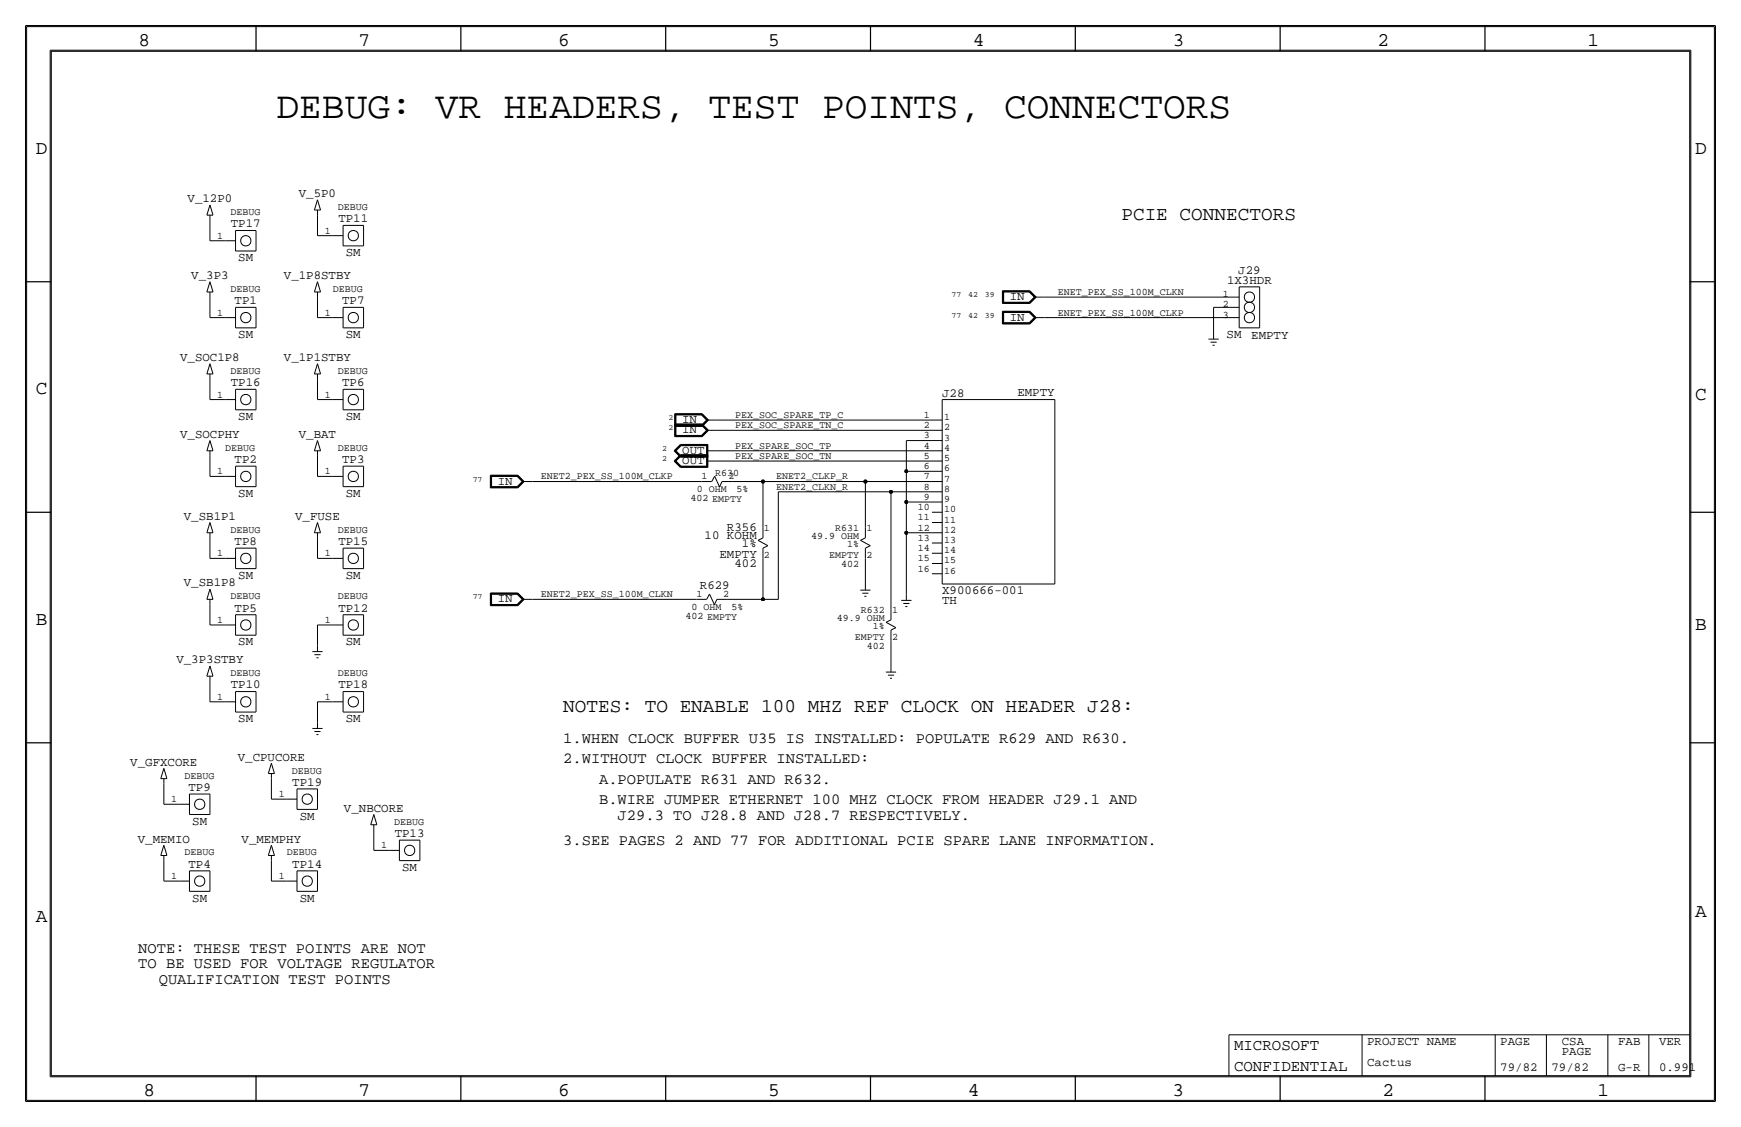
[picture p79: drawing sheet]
<svg xmlns="http://www.w3.org/2000/svg" width="432mm" height="279mm" viewBox="0 0 432 279" stroke-linecap="round" stroke-linejoin="round" font-family="sans-serif">
<defs><g id="words">
<text font-size="9.4" x="68.6" y="29.2">DEBUG: VR HEADERS, TEST POINTS, CONNECTORS</text>
<g font-size="4.8">
<text x="34.3" y="11.4">8</text>
<text x="88.9" y="11.4">7</text>
<text x="138.5" y="11.4">6</text>
<text x="190.5" y="11.4">5</text>
<text x="241.3" y="11.4">4</text>
<text x="290.8" y="11.4">3</text>
<text x="341.6" y="11.4">2</text>
<text x="393.7" y="11.4">1</text>
<text x="8.9" y="38.1">D</text>
<text x="420.4" y="38.1">D</text>
<text x="278.1" y="54.6">PCIE CONNECTORS</text>
<text x="8.9" y="97.8">C</text>
<text x="420.4" y="99.1">C</text>
<text x="8.9" y="154.9">B</text>
<text x="420.4" y="156.2">B</text>
<text x="139.7" y="176.5">NOTES: TO ENABLE 100 MHZ REF CLOCK ON HEADER J28:</text>
<text x="420.4" y="227.3">A</text>
<text x="8.9" y="228.6">A</text>
<text x="35.6" y="271.8">8</text>
<text x="88.9" y="271.8">7</text>
<text x="138.4" y="271.8">6</text>
<text x="190.5" y="271.8">5</text>
<text x="240" y="271.8">4</text>
<text x="290.8" y="271.8">3</text>
<text x="342.9" y="271.8">2</text>
<text x="396.2" y="271.8">1</text>
</g>
<g font-size="3.9">
<text x="306.1" y="260.4">MICROSOFT</text>
<text x="306.1" y="265.4">CONFIDENTIAL</text>
</g>
<g font-size="3.8">
<text x="139.7" y="184.2">1.WHEN CLOCK BUFFER U35 IS INSTALLED: POPULATE R629 AND R630.</text>
<text x="139.7" y="189.2">2.WITHOUT CLOCK BUFFER INSTALLED:</text>
<text x="148.6" y="194.3">A.POPULATE R631 AND R632.</text>
<text x="148.6" y="199.4">B.WIRE JUMPER ETHERNET 100 MHZ CLOCK FROM HEADER J29.1 AND</text>
<text x="153.2" y="203.2">J29.3 TO J28.8 AND J28.7 RESPECTIVELY.</text>
<text x="139.7" y="209.6">3.SEE PAGES 2 AND 77 FOR ADDITIONAL PCIE SPARE LANE INFORMATION.</text>
<text x="34.3" y="236.2">NOTE: THESE TEST POINTS ARE NOT</text>
<text x="34.3" y="240">TO BE USED FOR VOLTAGE REGULATOR</text>
<text x="39.4" y="243.8">QUALIFICATION TEST POINTS</text>
</g>
<g font-size="3.1">
<text x="46.5" y="50.1">V_12P0</text>
<text x="74.1" y="48.9">V_5P0</text>
<text x="57.3" y="56.4">TP17</text>
<text x="83.9" y="55.1">TP11</text>
<text x="59.1" y="64.8">SM</text>
<text x="85.8" y="63.5">SM</text>
<text x="47.4" y="69.2">V_3P3</text>
<text x="70.4" y="69.2">V_1P8STBY</text>
<text x="304.3" y="70.4">1X3HDR</text>
<text x="307.1" y="67.8">J29</text>
<text x="58.2" y="75.4">TP1</text>
<text x="84.9" y="75.4">TP7</text>
<text x="250.4" y="74.4">IN</text>
<text x="59.1" y="83.8">SM</text>
<text x="85.8" y="83.8">SM</text>
<text x="250.4" y="79.5">IN</text>
<text x="304.2" y="83.8">SM</text>
<text x="44.7" y="89.5">V_SOC1P8</text>
<text x="70.4" y="89.5">V_1P1STBY</text>
<text x="310.3" y="84.1">EMPTY</text>
<text x="57.3" y="95.8">TP16</text>
<text x="84.9" y="95.8">TP6</text>
<text x="233.7" y="98.3">J28</text>
<text x="252.3" y="98.3">EMPTY</text>
<text x="59.1" y="104.1">SM</text>
<text x="85.8" y="104.1">SM</text>
<text x="169.2" y="104.9">IN</text>
<text x="169.2" y="107.4">IN</text>
<text x="44.7" y="108.6">V_SOCPHY</text>
<text x="74.1" y="108.6">V_BAT</text>
<text x="169.2" y="112.5">OUT</text>
<text x="58.2" y="114.8">TP2</text>
<text x="84.9" y="114.8">TP3</text>
<text x="169.2" y="115.1">OUT</text>
<text x="59.1" y="123.2">SM</text>
<text x="85.8" y="123.2">SM</text>
<text x="123.4" y="120.1">IN</text>
<text x="45.6" y="128.9">V_SB1P1</text>
<text x="73.2" y="128.9">V_FUSE</text>
<text x="180.3" y="131.6">R356</text>
<text x="58.2" y="135.1">TP8</text>
<text x="83.9" y="135.1">TP15</text>
<text x="174.8" y="133.6">10 KOHM</text>
<text x="184" y="135.6">1%</text>
<text x="59.1" y="143.5">SM</text>
<text x="85.8" y="143.5">SM</text>
<text x="178.5" y="138.4">EMPTY</text>
<text x="182.2" y="140.5">402</text>
<text x="45.6" y="145.4">V_SB1P8</text>
<text x="123.4" y="149.4">IN</text>
<text x="173.6" y="146">R629</text>
<text x="233.7" y="149.9">TH</text>
<text x="233.7" y="147.3">X900666-001</text>
<text x="58.2" y="151.6">TP5</text>
<text x="83.9" y="151.6">TP12</text>
<text x="59.1" y="160">SM</text>
<text x="85.8" y="160">SM</text>
<text x="43.7" y="164.4">V_3P3STBY</text>
<text x="57.3" y="170.7">TP10</text>
<text x="83.9" y="170.7">TP18</text>
<text x="59.1" y="179.1">SM</text>
<text x="85.8" y="179.1">SM</text>
<text x="32.3" y="189.8">V_GFXCORE</text>
<text x="59" y="188.6">V_CPUCORE</text>
<text x="46.8" y="196.1">TP9</text>
<text x="72.5" y="194.8">TP19</text>
<text x="74.4" y="203.2">SM</text>
<text x="85.3" y="201.3">V_NBCORE</text>
<text x="34.2" y="208.9">V_MEMIO</text>
<text x="47.7" y="204.5">SM</text>
<text x="59.9" y="208.9">V_MEMPHY</text>
<text x="97.9" y="207.5">TP13</text>
<text x="46.8" y="215.1">TP4</text>
<text x="72.5" y="215.1">TP14</text>
<text x="99.8" y="215.9">SM</text>
<text x="47.7" y="223.5">SM</text>
<text x="74.4" y="223.5">SM</text>
<text x="339.1" y="259.1">PROJECT NAME</text>
<text x="372.1" y="259.1">PAGE</text>
<text x="387.4" y="259.1">CSA</text>
<text x="387.4" y="261.6">PAGE</text>
<text x="401.3" y="259.1">FAB</text>
<text x="411.5" y="259.1">VER</text>
<text x="339.1" y="264.2">Cactus</text>
<text x="372.1" y="265.4">79/82</text>
<text x="384.8" y="265.4">79/82</text>
<text x="401.3" y="265.4">G-R</text>
<text x="411.5" y="265.4">0.991</text>
</g>
<g font-size="2.5">
<text x="57.1" y="53.3">DEBUG</text>
<text x="83.8" y="52.1">DEBUG</text>
<text x="53.9" y="59.2">1</text>
<text x="80.6" y="57.9">1</text>
<text x="57.1" y="72.4">DEBUG</text>
<text x="82.5" y="72.4">DEBUG</text>
<text x="262.4" y="73.2">ENET_PEX_SS_100M_CLKN</text>
<text x="303.3" y="76.2">2</text>
<text x="303.3" y="73.7">1</text>
<text x="53.9" y="78.2">1</text>
<text x="80.6" y="78.2">1</text>
<text x="262.4" y="78.2">ENET_PEX_SS_100M_CLKP</text>
<text x="303.3" y="78.7">3</text>
<text x="57.1" y="92.7">DEBUG</text>
<text x="83.8" y="92.7">DEBUG</text>
<text x="53.9" y="98.5">1</text>
<text x="80.6" y="98.5">1</text>
<text x="182.4" y="106.2">PEX_SOC_SPARE_TN_C</text>
<text x="182.4" y="103.6">PEX_SOC_SPARE_TP_C</text>
<text x="229.1" y="106.2">2</text>
<text x="229.1" y="103.6">1</text>
<text x="234.2" y="106.7">2</text>
<text x="234.2" y="104.1">1</text>
<text x="55.9" y="111.8">DEBUG</text>
<text x="83.8" y="111.8">DEBUG</text>
<text x="182.4" y="113.8">PEX_SPARE_SOC_TN</text>
<text x="182.4" y="111.3">PEX_SPARE_SOC_TP</text>
<text x="229.1" y="111.2">4</text>
<text x="229.1" y="108.7">3</text>
<text x="229.1" y="113.8">5</text>
<text x="234.2" y="111.8">4</text>
<text x="234.2" y="109.2">3</text>
<text x="53.9" y="117.6">1</text>
<text x="80.6" y="117.6">1</text>
<text x="134.1" y="118.9">ENET2_PEX_SS_100M_CLKP</text>
<text x="174" y="118.9">1</text>
<text x="177.4" y="118.1">R630</text>
<text x="180.6" y="118.9">2</text>
<text x="192.5" y="118.9">ENET2_CLKP_R</text>
<text x="229.1" y="118.9">7</text>
<text x="229.1" y="116.3">6</text>
<text x="234.2" y="119.4">7</text>
<text x="234.2" y="116.8">6</text>
<text x="234.2" y="114.3">5</text>
<text x="171.2" y="124.2">402 EMPTY</text>
<text x="172.8" y="121.9">0 OHM</text>
<text x="182.7" y="121.9">5%</text>
<text x="192.5" y="121.4">ENET2_CLKN_R</text>
<text x="229.1" y="121.4">8</text>
<text x="229.1" y="123.9">9</text>
<text x="234.2" y="124.5">9</text>
<text x="234.2" y="121.9">8</text>
<text x="189.5" y="131.6">1</text>
<text x="207.2" y="131.6">R631</text>
<text x="214.9" y="131.6">1</text>
<text x="227.7" y="131.6">12</text>
<text x="227.7" y="126.5">10</text>
<text x="227.7" y="129">11</text>
<text x="234.2" y="129.5">11</text>
<text x="234.2" y="127">10</text>
<text x="53.9" y="137.9">1</text>
<text x="57.1" y="132.1">DEBUG</text>
<text x="80.6" y="137.9">1</text>
<text x="83.8" y="132.1">DEBUG</text>
<text x="201.2" y="133.6">49.9 OHM</text>
<text x="210.1" y="135.6">1%</text>
<text x="227.7" y="134.1">13</text>
<text x="227.7" y="136.6">14</text>
<text x="234.2" y="137.2">14</text>
<text x="234.2" y="132.1">12</text>
<text x="234.2" y="134.6">13</text>
<text x="189.5" y="138.4">2</text>
<text x="205.7" y="138.4">EMPTY</text>
<text x="208.6" y="140.5">402</text>
<text x="214.9" y="138.4">2</text>
<text x="227.7" y="141.7">16</text>
<text x="227.7" y="139.2">15</text>
<text x="234.2" y="142.2">16</text>
<text x="234.2" y="139.7">15</text>
<text x="57.1" y="148.6">DEBUG</text>
<text x="83.8" y="148.6">DEBUG</text>
<text x="134.1" y="148.1">ENET2_PEX_SS_100M_CLKN</text>
<text x="172.7" y="148.1">1</text>
<text x="179.4" y="148.1">2</text>
<text x="53.9" y="154.4">1</text>
<text x="80.6" y="154.4">1</text>
<text x="170" y="153.4">402 EMPTY</text>
<text x="171.5" y="151.1">0 OHM</text>
<text x="181.4" y="151.1">5%</text>
<text x="207.5" y="153.9">49.9 OHM</text>
<text x="213.5" y="151.9">R632</text>
<text x="216.5" y="156">1%</text>
<text x="221.2" y="151.9">1</text>
<text x="212" y="158.8">EMPTY</text>
<text x="215" y="160.8">402</text>
<text x="221.2" y="158.7">2</text>
<text x="57.1" y="167.6">DEBUG</text>
<text x="83.8" y="167.6">DEBUG</text>
<text x="53.9" y="173.5">1</text>
<text x="80.6" y="173.5">1</text>
<text x="72.4" y="191.8">DEBUG</text>
<text x="45.7" y="193">DEBUG</text>
<text x="69.1" y="197.6">1</text>
<text x="42.5" y="198.9">1</text>
<text x="97.8" y="204.5">DEBUG</text>
<text x="45.7" y="212.1">DEBUG</text>
<text x="71.1" y="212.1">DEBUG</text>
<text x="94.5" y="210.3">1</text>
<text x="42.5" y="217.9">1</text>
<text x="69.1" y="217.9">1</text>
</g>
<g font-size="2">
<text x="236" y="73.7">77</text>
<text x="240.1" y="73.7">42</text>
<text x="244.2" y="73.7">39</text>
<text x="236" y="78.7">77</text>
<text x="240.1" y="78.7">42</text>
<text x="244.2" y="78.7">39</text>
<text x="165.8" y="104.1">2</text>
<text x="165.8" y="106.7">2</text>
<text x="164.2" y="111.8">2</text>
<text x="117.2" y="119.4">77</text>
<text x="164.2" y="114.3">2</text>
<text x="117.2" y="148.6">77</text>
</g>
</g></defs>
<!-- layer: Nets -->
<g fill="none" stroke="#000" stroke-width=".25">
<path d="M52.1 54.6v5.1zM52.1 59.7h3.8zM78.7 58.4h3.9zM78.7 53.3v5.1zM52.1 78.7h3.8zM52.1 73.7v5zM78.7 78.7h3.8zM78.7 73.7v5zM259.1 78.7h45.7zM259.1 73.7h45.7zM301 76.2h3.8zM301 76.2v6.3z"/>
<path d="M52.1 94v5.1zM52.1 99.1h3.8zM78.7 94v5.1zM78.7 99.1h3.9zM52.1 118.1h3.8zM52.1 113v5.1zM78.7 118.1h3.9zM78.7 113v5.1zM132.1 119.4h41.9zM177.8 111.8h53.3zM177.8 104.1h53.3zM177.8 114.3h53.3z"/>
<path d="M177.8 106.7h53.3zM181.6 119.4h7.6zM189.2 119.4h25.4zM189.2 119.4v11.4zM214.6 119.4h16.5zM214.6 119.4v11.4zM224.8 116.8v7.7zM224.8 109.2v7.6zM224.8 116.8h6.3zM224.8 109.2h6.3zM52.1 133.3v5.1zM52.1 138.4h3.8z"/>
<path d="M78.7 133.3v5.1zM78.7 138.4h3.9zM189.2 138.4v10.2zM193 121.9v26.7zM193 121.9h28zM214.6 138.4v6.4zM221 121.9h10.1zM221 121.9v29.2zM224.8 124.5h6.3zM224.8 124.5v7.6zM224.8 132.1h6.3zM224.8 132.1v15.2z"/>
<path d="M52.1 154.9h3.8zM52.1 149.9v5zM78.7 154.9h3.8zM78.7 154.9v5.1zM132.1 148.6h40.6zM180.3 148.6h8.9zM189.2 148.6h3.8zM221 158.8v6.3zM52.1 174h3.8zM52.1 168.9v5.1zM78.7 174h3.8zM78.7 174v5.1z"/>
<path d="M40.6 194.3v5.1zM40.6 199.4h3.8zM67.3 193v5.1zM67.3 198.1h3.8zM40.6 213.4v5zM40.6 218.4h3.8zM67.3 213.4v5zM67.3 218.4h3.8zM92.7 205.7v5.1zM92.7 210.8h3.8z"/>
</g>
<g fill="#000" stroke="#000" stroke-width=".25">
<circle cx="189.2" cy="119.4" r=".41"/>
<circle cx="214.6" cy="119.4" r=".41"/>
<circle cx="224.8" cy="116.8" r=".41"/>
<circle cx="221" cy="121.9" r=".41"/>
<circle cx="224.8" cy="124.5" r=".41"/>
<circle cx="224.8" cy="132.1" r=".41"/>
<circle cx="189.2" cy="148.6" r=".41"/>
</g>
<!-- layer: Components -->
<g fill="none" stroke="#000" stroke-width=".25">
<path d="M51.3 53.3h1.5zM52.1 50.8l-.8 2.5zM52.1 53.3v1.3zM52.1 50.8l.7 2.5zM55.9 59.7h2.5zM58.4 57.1h5.1zM58.4 57.1v5.1zM63.5 57.1v5.1zM78 52.1h1.5zM78.7 49.5l-.7 2.6zM78.7 52.1v1.2zM78.7 49.5l.8 2.6z"/>
<path d="M82.6 58.4h2.5zM85.1 55.9h5.1zM85.1 55.9v5.1zM90.2 55.9v5.1zM51.3 72.4h1.5zM52.1 69.9l-.8 2.5zM52.1 72.4v1.3zM52.1 69.8l.7 2.6zM55.9 78.7h2.5zM58.4 62.2h5.1zM58.4 76.2h5.1zM58.4 76.2v5.1z"/>
<path d="M63.5 76.2v5.1zM78 72.4h1.5zM78.7 69.9l-.7 2.5zM78.7 72.4v1.3zM78.7 69.8l.8 2.6zM82.6 78.7h2.5zM85.1 61h5.1zM85.1 76.2h5.1zM85.1 76.2v5.1zM90.2 76.2v5.1zM248.6 77.2v3.1zM248.6 72.1v3.1z"/>
<path d="M248.6 75.2h6.8zM248.6 77.2h6.8zM248.6 72.1h6.8zM248.7 77.3v2.9zM248.7 72.2v2.9zM248.7 75.1h6.7zM248.7 77.3h6.7zM248.7 72.2h6.7zM248.8 77.4v2.7zM248.8 72.3v2.7zM248.8 75h6.5zM248.8 77.4h6.5z"/>
<path d="M248.8 72.3h6.5zM248.9 77.5h6.4zM248.9 77.5v2.5zM248.9 72.4h6.4zM248.9 72.4v2.5zM248.9 74.9h6.4zM255.3 74.9l1.2-1.2zM255.3 77.5l1.2 1.2zM255.3 72.4l1.2 1.3zM255.3 75l1.4-1.3zM255.3 77.4l1.4 1.3zM255.3 72.3l1.4 1.4z"/>
<path d="M255.4 75.1l1.4-1.4zM255.4 77.3l1.4 1.4zM255.4 72.2l1.4 1.5zM255.4 75.2l1.6-1.5zM255.4 77.2l1.6 1.5zM255.4 72.1l1.6 1.6zM256.5 78.7h2.6zM256.5 73.7h2.6zM304.8 73.7h2.5zM304.8 78.7h2.5zM304.8 76.2h2.5zM307.3 71.1h5.1z"/>
<path d="M307.3 71.1v10.2zM312.4 71.1v10.2zM51.3 92.7h1.5zM52.1 90.2l-.8 2.5zM52.1 92.7v1.3zM52.1 90.2l.7 2.5zM55.9 99.1h2.5zM58.4 81.3h5.1zM58.4 96.5h5.1zM58.4 96.5v5.1zM63.5 96.5v5.1zM78 92.7h1.5z"/>
<path d="M78.7 90.2l-.7 2.5zM78.7 92.7v1.3zM78.7 90.2l.8 2.5zM82.6 99.1h2.5zM85.1 81.3h5.1zM85.1 96.5h5.1zM85.1 96.5v5.1zM90.2 96.5v5.1zM233.7 99.1h27.9zM233.7 99.1v45.7zM248.6 80.3h6.8zM248.7 80.2h6.7z"/>
<path d="M248.8 80.1h6.5zM248.9 80h6.4zM255.3 80l1.2-1.3zM255.3 80.1l1.4-1.4zM255.4 80.2l1.4-1.5zM255.4 80.3l1.6-1.6zM261.6 99.1v45.7zM299.7 84.1h2.6zM300.2 84.8h1.6zM300.7 85.6h.5zM301 82.5v1.6zM307.3 81.3h5.1z"/>
<path d="M51.3 111.8h1.5zM52.1 109.2l-.8 2.6zM52.1 111.8v1.2zM52.1 109.2l.7 2.6zM55.9 118.1h2.5zM58.4 101.6h5.1zM58.4 115.6h5.1zM58.4 115.6v5.1zM63.5 115.6v5.1zM78 111.8h1.5zM78.7 109.2l-.7 2.6zM78.7 111.8v1.2z"/>
<path d="M78.7 109.2l.8 2.6zM82.6 118.1h2.5zM85.1 101.6h5.1zM85.1 115.6h5.1zM85.1 115.6v5.1zM90.2 115.6v5.1zM121.6 117.8v3.2zM121.6 117.8h6.8zM121.7 117.9h6.7zM121.7 117.9v3zM121.8 118v2.8zM121.8 118h6.5z"/>
<path d="M121.9 118.1h6.4zM121.9 118.1v2.6zM128.3 118.1l1.2 1.3zM128.3 118l1.4 1.4zM128.4 117.9l1.4 1.5zM128.4 117.8l1.6 1.6zM129.5 119.4h2.6zM167.2 114.3l1.6 1.6zM167.2 111.8l1.6 1.5zM167.2 114.3l1.6-1.6zM167.2 111.8l1.6-1.6zM167.3 114.3l1.5 1.5z"/>
<path d="M167.3 111.8l1.5 1.4zM167.3 102.6v3.1zM167.3 105.7h6.8zM167.3 105.1v3.2zM167.3 108.3h6.8zM167.3 114.3l1.5-1.5zM167.3 102.6h6.8zM167.3 105.1h6.8zM167.4 102.7v2.9zM167.4 105.6h6.7zM167.4 105.2v3zM167.4 108.2h6.7z"/>
<path d="M167.4 102.7h6.7zM167.4 105.2h6.7zM167.5 114.3l1.4-1.4zM167.5 111.8l1.4-1.4zM167.5 114.3l1.4 1.4zM167.5 111.8l1.4 1.3zM167.5 102.8h6.5zM167.5 105.3h6.5zM167.5 102.8v2.7zM167.5 105.5h6.5zM167.5 105.3v2.8zM167.5 108.1h6.5z"/>
<path d="M167.6 102.9v2.5zM167.6 105.4h6.4zM167.6 105.4v2.5zM167.6 107.9h6.4zM167.6 114.3l1.3-1.3zM167.6 111.8l1.3-1.3zM167.6 102.9h6.4zM167.6 114.3l1.3 1.3zM167.6 111.8l1.3 1.2zM168.8 112.7h6.8zM168.8 110.2h6.8zM168.8 115.9h6.8z"/>
<path d="M168.8 113.3h6.8zM168.8 112.8h6.7zM168.8 110.3h6.7zM168.8 110.3l-1.5 1.5zM168.8 115.8h6.7zM168.8 113.2h6.7zM168.9 115.7h6.5zM168.9 113.1h6.5zM168.9 112.9h6.5zM168.9 110.4h6.5zM168.9 113h6.4zM168.9 110.5h6.4z"/>
<path d="M168.9 115.6h6.4zM174 105.4l1.3-1.3zM174 107.9l1.3-1.2zM174 119.4h2.5zM174 102.9l1.3 1.2zM174 105.4l1.3 1.3zM174 105.5l1.4-1.4zM174 108.1l1.4-1.4zM174 102.8l1.4 1.3zM174 105.3l1.4 1.4zM174.1 102.7l1.5 1.4zM174.1 105.2l1.5 1.5z"/>
<path d="M174.1 105.6l1.5-1.5zM174.1 108.2l1.5-1.5zM174.1 102.6l1.6 1.5zM174.1 105.1l1.6 1.6zM174.1 105.7l1.6-1.6zM174.1 108.3l1.6-1.6zM175.3 104.1h2.5zM175.3 106.7h2.5zM175.3 114.3h2.5zM175.3 111.8h2.5zM175.3 113v2.6zM175.3 110.5v2.5z"/>
<path d="M175.4 112.9v2.8zM175.4 110.4v2.7zM175.5 112.8v3zM175.5 110.3v2.9zM175.6 112.7v3.2zM175.6 110.2v3.1zM177.2 118.1l-.7 1.3zM177.2 118.1l1.3 2.6zM179.1 119.4l-.6 1.3zM179.1 119.4h2.5zM231.1 119.4h2.6zM231.1 116.8h2.6z"/>
<path d="M231.1 114.3h2.6zM231.1 111.8h2.6zM231.1 109.2h2.6zM231.1 106.7h2.6zM231.1 104.1h2.6zM51.3 132.1h1.5zM52.1 129.5l-.8 2.6zM52.1 132.1v1.3zM52.1 129.5l.7 2.6zM55.9 138.4h2.5zM58.4 120.7h5.1zM58.4 135.9h5.1z"/>
<path d="M58.4 135.9v5.1zM63.5 135.9v5.1zM78 132.1h1.5zM78.7 129.5l-.7 2.6zM78.7 132.1v1.3zM78.7 129.5l.8 2.6zM82.6 138.4h2.5zM85.1 120.7h5.1zM85.1 135.9h5.1zM85.1 135.9v5.1zM90.2 135.9v5.1zM121.6 121h6.8z"/>
<path d="M121.7 120.9h6.7zM121.8 120.8h6.5zM121.9 120.7h6.4zM128.3 120.7l1.2-1.3zM128.3 120.8l1.4-1.4zM128.4 120.9l1.4-1.5zM128.4 121l1.6-1.6zM188 134l2.4 1.3zM188 134l1.2-.7zM189.2 135.9l1.2-.6zM189.2 130.8v2.5zM189.2 135.9v2.5z"/>
<path d="M213.4 134l2.4 1.3zM213.4 134l1.2-.7zM214.6 135.9l1.2-.6zM214.6 130.8v2.5zM214.6 135.9v2.5zM231.1 139.7h2.6zM231.1 137.2h2.6zM231.1 132.1h2.6zM231.1 134.6h2.6zM231.1 129.5h2.6zM231.1 127h2.6zM231.1 124.5h2.6z"/>
<path d="M231.1 121.9h2.6zM51.3 148.6h1.5zM52.1 146.1l-.8 2.5zM52.1 148.6v1.3zM52.1 146.1l.7 2.5zM55.9 154.9h2.5zM58.4 141h5.1zM58.4 157.5h5.1zM58.4 152.4h5.1zM58.4 152.4v5.1zM63.5 152.4v5.1zM82.6 154.9h2.5z"/>
<path d="M85.1 141h5.1zM85.1 157.5h5.1zM85.1 152.4h5.1zM85.1 152.4v5.1zM90.2 152.4v5.1zM121.6 147v3.2zM121.6 150.2h6.8zM121.6 147h6.8zM121.7 147.1h6.7zM121.7 147.1v3zM121.7 150.1h6.7zM121.8 147.2v2.8z"/>
<path d="M121.8 150h6.5zM121.8 147.2h6.5zM121.9 147.3h6.4zM121.9 147.3v2.6zM121.9 149.9h6.4zM128.3 147.3l1.2 1.3zM128.3 149.9l1.2-1.3zM128.3 150l1.4-1.4zM128.3 147.2l1.4 1.4zM128.4 147.1l1.4 1.5zM128.4 150.1l1.4-1.5zM128.4 147l1.6 1.6z"/>
<path d="M128.4 150.2l1.6-1.6zM129.5 148.6h2.6zM172.7 148.6h2.6zM176 147.3l1.2 2.6zM176 147.3l-.7 1.3zM177.8 148.6h2.5zM177.8 148.6l-.6 1.3zM213.4 146.3h2.5zM213.9 147.1h1.5zM214.4 147.8h.5zM214.6 144.8v1.5zM219.8 154.3l2.4 1.3z"/>
<path d="M219.8 154.3l1.2-.6zM221 156.2l1.2-.6zM221 151.1v2.6zM221 156.2v2.5zM223.5 148.8h2.6zM224 149.6h1.6zM224.5 150.4h.5zM224.8 147.3v1.5zM231.1 142.2h2.6zM233.7 144.8h27.9zM51.3 167.6h1.5zM52.1 165.1l-.8 2.5z"/>
<path d="M52.1 167.6v1.3zM52.1 165.1l.7 2.5zM55.9 174h2.5zM58.4 176.5h5.1zM58.4 171.5h5.1zM58.4 171.5v5zM63.5 171.5v5zM77.5 161.5h2.5zM78 162.3h1.5zM78.5 163.1h.5zM78.7 160v1.5zM78.7 179.1v1.5z"/>
<path d="M82.6 174h2.5zM85.1 176.5h5.1zM85.1 171.5h5.1zM85.1 171.5v5zM90.2 171.5v5zM219.7 166.6h2.6zM220.2 167.4h1.5zM220.7 168.1h.5zM221 165.1v1.5zM39.9 193h1.5zM40.6 190.5l-.7 2.5zM40.6 193v1.3z"/>
<path d="M40.6 190.5l.8 2.5zM44.5 199.4h2.5zM47 196.8h5.1zM47 196.8v5.1zM52.1 196.8v5.1zM66.5 191.8h1.6zM67.3 189.2l-.8 2.6zM67.3 191.8v1.2zM67.3 189.2l.8 2.6zM71.1 198.1h2.6zM73.7 195.6h5zM73.7 195.6v5.1z"/>
<path d="M77.5 180.6h2.5zM78 181.4h1.5zM78.5 182.1h.5zM78.7 195.6v5.1zM39.9 212.1h1.5zM40.6 209.6l-.7 2.5zM40.6 212.1v1.3zM40.6 209.6l.8 2.5zM44.5 218.4h2.5zM47 201.9h5.1zM47 215.9h5.1zM47 215.9v5.1z"/>
<path d="M52.1 215.9v5.1zM66.5 212.1h1.6zM67.3 209.5l-.8 2.6zM67.3 212.1v1.3zM67.3 209.5l.8 2.6zM71.1 218.4h2.6zM73.7 200.7h5zM73.7 215.9h5zM73.7 215.9v5.1zM78.7 215.9v5.1zM91.9 204.5h1.6zM92.7 201.9l-.8 2.6z"/>
<path d="M92.7 204.5v1.2zM92.7 201.9l.8 2.6zM96.5 210.8h2.6zM99.1 213.4h5zM99.1 208.3h5zM99.1 208.3v5.1zM104.1 208.3v5.1zM47 221h5.1zM73.7 221h5z"/>
<circle cx="61" cy="59.7" r="1.28"/>
<circle cx="87.6" cy="58.4" r="1.28"/>
<circle cx="61" cy="78.8" r="1.28"/>
<circle cx="87.6" cy="78.8" r="1.28"/>
<circle cx="309.9" cy="73.7" r="1.28"/>
<circle cx="309.9" cy="76.2" r="1.28"/>
<circle cx="309.9" cy="78.8" r="1.28"/>
<circle cx="61" cy="99.1" r="1.28"/>
<circle cx="87.6" cy="99.1" r="1.28"/>
<circle cx="61" cy="118.1" r="1.28"/>
<circle cx="87.6" cy="118.1" r="1.28"/>
<circle cx="61" cy="138.4" r="1.28"/>
<circle cx="87.6" cy="138.4" r="1.28"/>
<circle cx="61" cy="155" r="1.28"/>
<circle cx="87.6" cy="155" r="1.28"/>
<circle cx="61" cy="174" r="1.28"/>
<circle cx="87.6" cy="174" r="1.28"/>
<circle cx="49.5" cy="199.4" r="1.28"/>
<circle cx="76.2" cy="198.1" r="1.28"/>
<circle cx="49.5" cy="218.5" r="1.28"/>
<circle cx="76.2" cy="218.5" r="1.28"/>
<circle cx="101.6" cy="210.8" r="1.28"/>
</g>
<!-- layer: Page Border and Title Block -->
<g fill="none" stroke="#000" stroke-width=".3">
<path d="M6.3 6.4v266.7zM6.4 6.4h419zM12.7 12.7h406.4zM12.7 12.7v254zM63.5 6.4v6.3zM114.3 6.4v6.3zM165.1 6.4v6.3zM215.9 6.3v6.4zM266.7 6.4v6.3zM317.5 6.4v6.3zM368.3 6.4v6.3zM419.1 12.7v254z"/>
<path d="M425.4 6.4v266.7zM6.3 69.8h6.4zM419.1 69.8h6.3zM6.3 127h6.4zM419.1 127h6.3zM6.3 184.2h6.4zM419.1 184.2h6.3zM6.4 273h419zM12.7 266.7h406.4zM63.5 266.7v6.4zM114.3 266.7v6.4zM165.1 266.7v6.4z"/>
<path d="M215.9 266.7v6.4zM266.7 266.7v6.4zM317.5 266.7v6.4zM368.3 266.7v6.4z"/>
</g>
<g fill="none" stroke="#000" stroke-width=".25">
<path d="M6.6 6.6h418.6zM6.6 6.6v266.2zM12.4 12.4h407zM12.4 12.4v254.6zM419.4 12.4v254.6zM425.2 6.6v266.2zM304.8 256.5v10.2zM304.8 256.5h114.3zM337.8 256.5v10.2zM370.8 256.5v10.2zM383.5 256.5v10.2zM398.8 256.5v10.2z"/>
<path d="M408.9 256.5v10.2zM6.6 272.8h418.6zM12.4 267h407z"/>
</g>
<use href="#words"/>
</svg>
